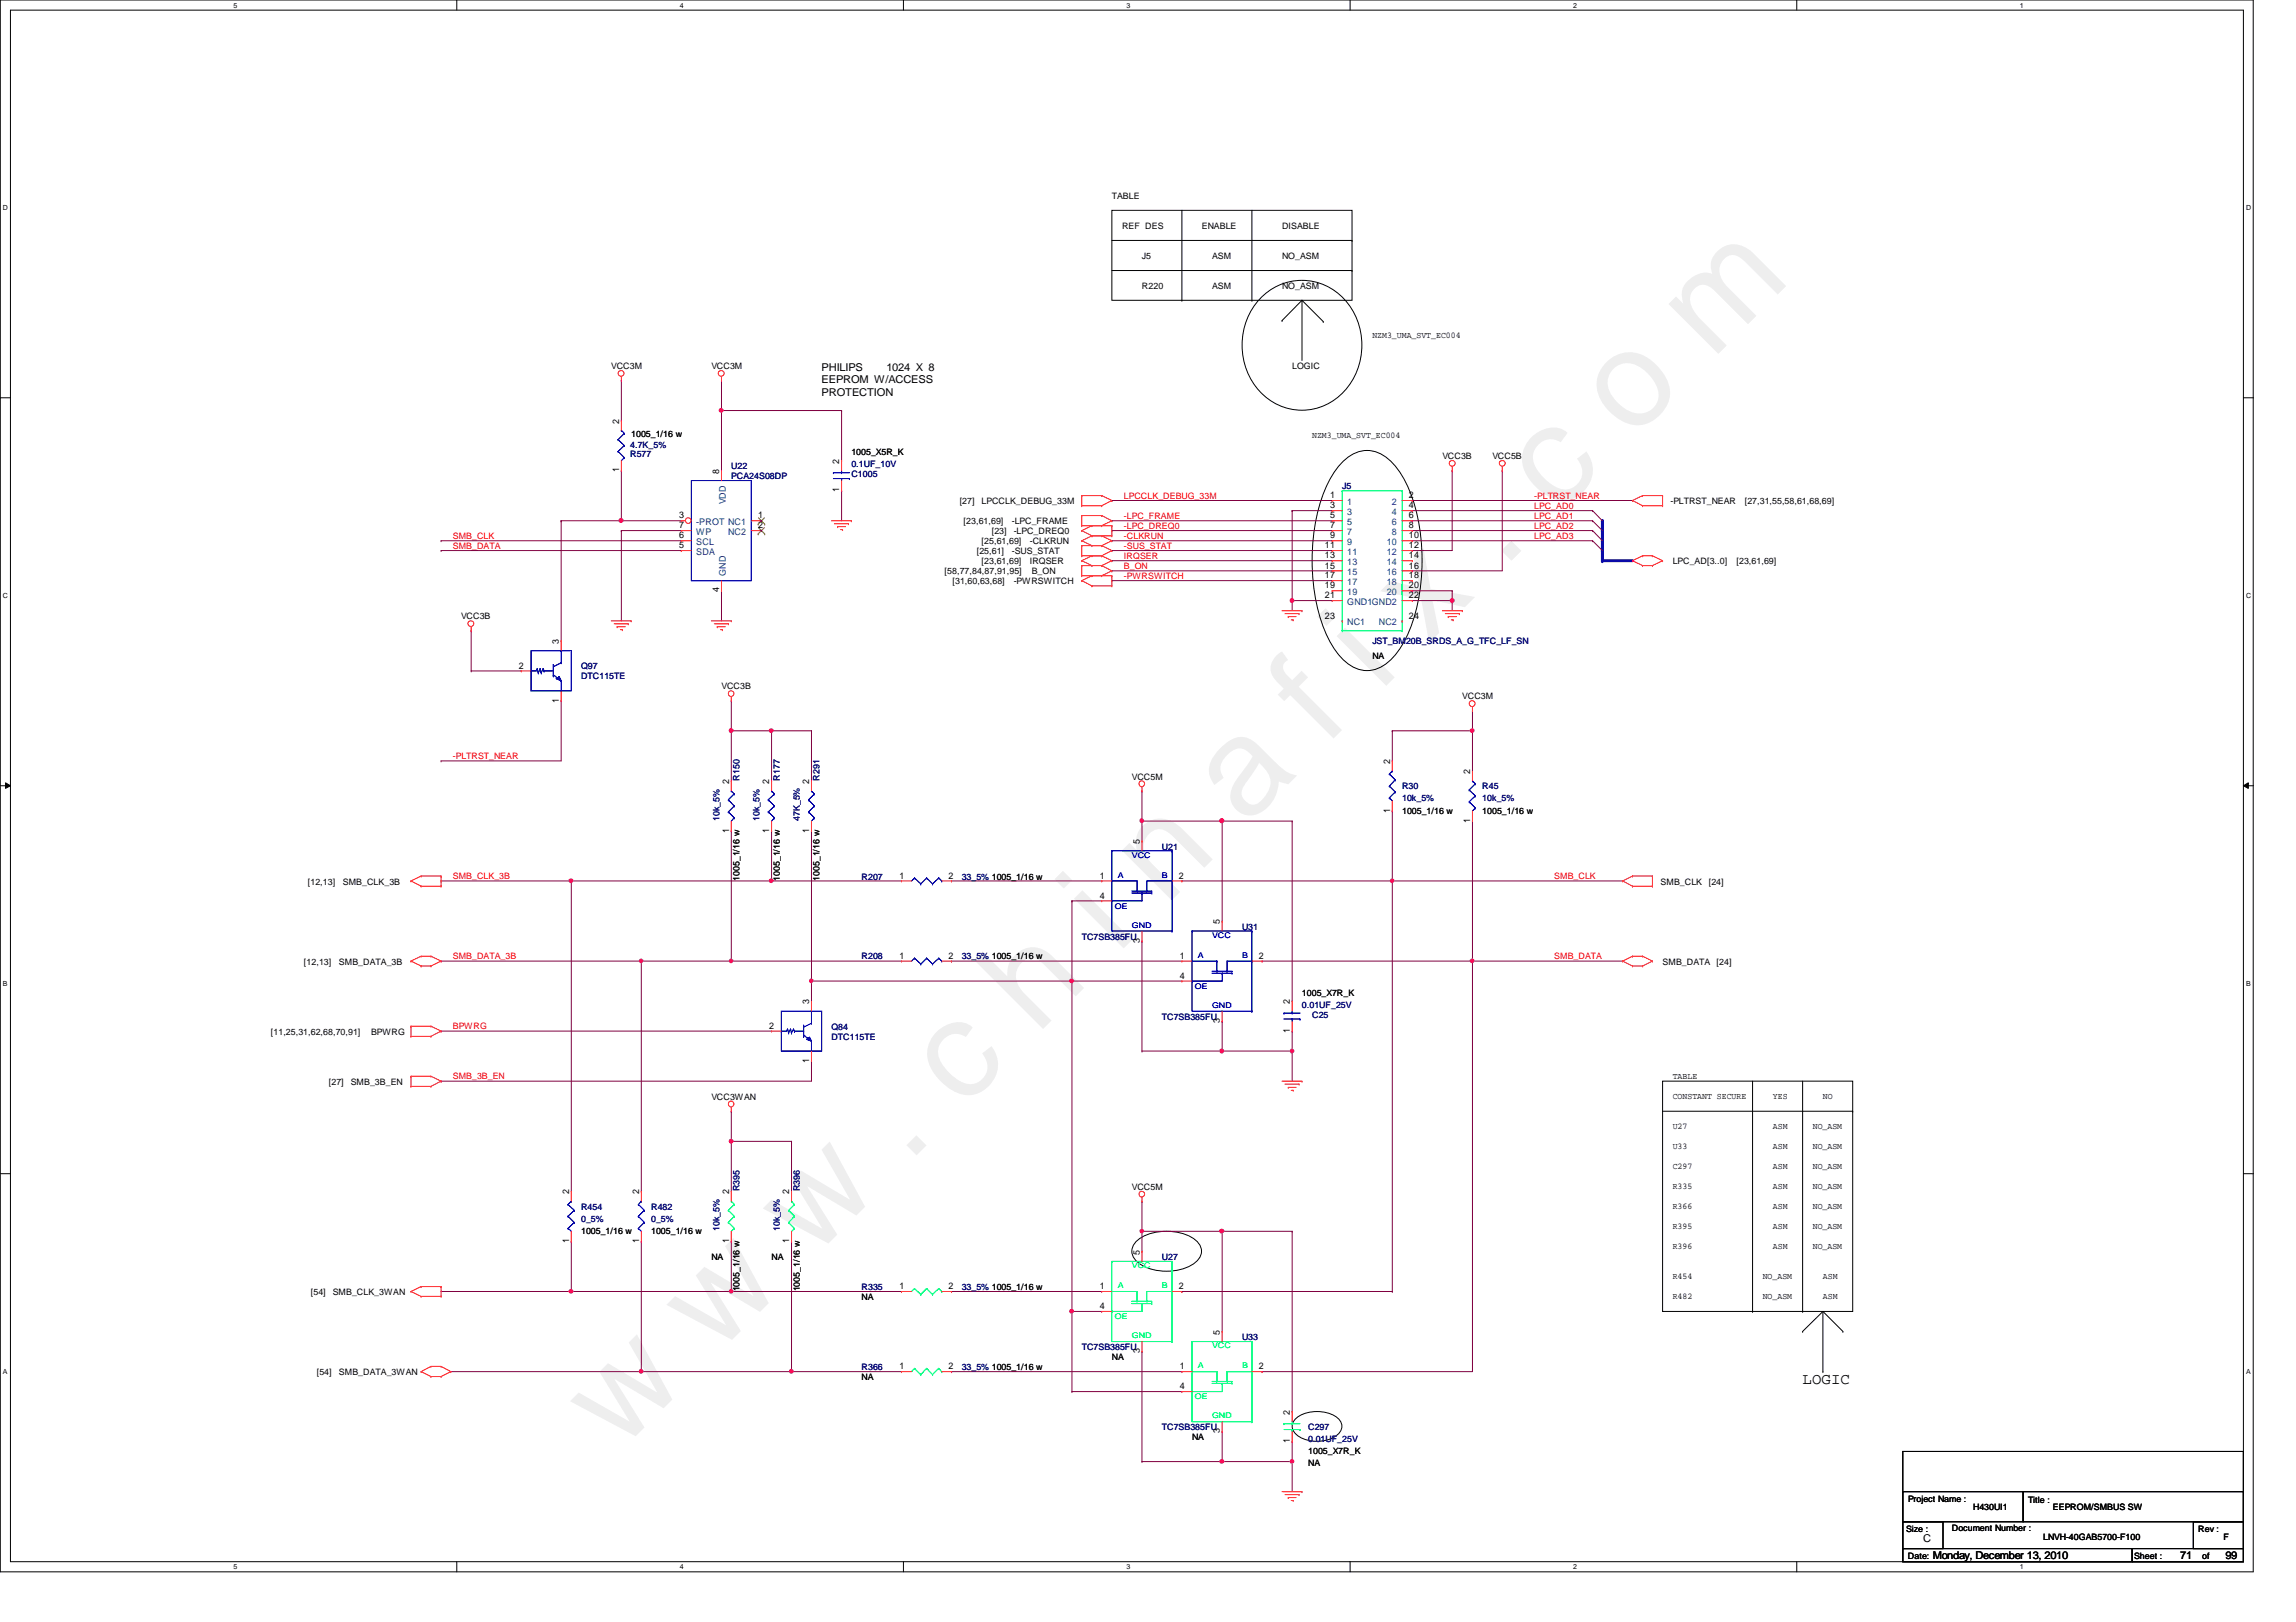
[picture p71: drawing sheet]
<svg xmlns="http://www.w3.org/2000/svg" width="297mm" height="210mm" viewBox="0 0 297 210" stroke-linecap="round" stroke-linejoin="round" font-family="sans-serif">
<defs><g id="words">
<text font-size="17.6" fill="#f0f" x="80.1" y="188" transform="rotate(-45 80.1 188)">w w w . c h i n a f i x . c o m</text>
<text font-size="2" x="233.2" y="179.1">LOGIC</text>
<g font-size="1.4">
<text x="106.3" y="48">PHILIPS</text>
<text x="114.7" y="48">1024 X 8</text>
<text x="106.3" y="49.6">EEPROM W/ACCESS</text>
<text x="106.3" y="51.3">PROTECTION</text>
<text x="248.8" y="199.5">C</text>
<text x="250.1" y="201.7">Monday, December 13, 2010</text>
<text x="282.1" y="201.7">71</text>
<text x="287.9" y="201.7">99</text>
</g>
<g font-size="1.2">
<text x="80.1" y="54.8" transform="rotate(-90 80.1 54.8)">2</text>
<text x="80.1" y="61.1" transform="rotate(-90 80.1 61.1)">1</text>
<text x="93" y="61.3" transform="rotate(-90 93 61.3)">8</text>
<text x="108.6" y="63.7" transform="rotate(-90 108.6 63.7)">1</text>
<text x="108.6" y="60" transform="rotate(-90 108.6 60)">2</text>
<text x="172.1" y="65.8">3</text>
<text x="172.1" y="64.5">1</text>
<text x="182.3" y="65.8">4</text>
<text x="182.3" y="64.5">2</text>
<text x="87.9" y="71">5</text>
<text x="87.9" y="69.7">6</text>
<text x="87.9" y="68.4">7</text>
<text x="87.9" y="67.1">3</text>
<text x="98.1" y="68.4">2</text>
<text x="98.1" y="67.1">1</text>
<text x="171.4" y="71">11</text>
<text x="172.1" y="69.7">9</text>
<text x="172.1" y="68.4">7</text>
<text x="172.1" y="67.1">5</text>
<text x="182.3" y="71">12</text>
<text x="182.3" y="69.7">10</text>
<text x="182.3" y="68.4">8</text>
<text x="182.3" y="67.1">6</text>
<text x="93" y="76.7" transform="rotate(-90 93 76.7)">4</text>
<text x="171.4" y="76.2">19</text>
<text x="171.4" y="74.8">17</text>
<text x="171.4" y="73.6">15</text>
<text x="171.4" y="72.3">13</text>
<text x="171.4" y="77.4">21</text>
<text x="182.3" y="76.2">20</text>
<text x="182.3" y="74.8">18</text>
<text x="182.3" y="73.6">16</text>
<text x="182.3" y="72.3">14</text>
<text x="182.3" y="77.4">22</text>
<text x="72.3" y="83.3" transform="rotate(-90 72.3 83.3)">3</text>
<text x="171.4" y="80.1">23</text>
<text x="182.3" y="80.1">24</text>
<text x="67.1" y="86.5">2</text>
<text x="72.3" y="90.9" transform="rotate(-90 72.3 90.9)">1</text>
<text x="94.3" y="101.5" transform="rotate(-90 94.3 101.5)">2</text>
<text x="99.5" y="101.5" transform="rotate(-90 99.5 101.5)">2</text>
<text x="104.7" y="101.5" transform="rotate(-90 104.7 101.5)">2</text>
<text x="179.8" y="98.9" transform="rotate(-90 179.8 98.9)">2</text>
<text x="190.2" y="100.2" transform="rotate(-90 190.2 100.2)">2</text>
<text x="94.3" y="107.8" transform="rotate(-90 94.3 107.8)">1</text>
<text x="99.5" y="107.8" transform="rotate(-90 99.5 107.8)">1</text>
<text x="104.7" y="107.8" transform="rotate(-90 104.7 107.8)">1</text>
<text x="179.8" y="105.2" transform="rotate(-90 179.8 105.2)">1</text>
<text x="190.2" y="106.5" transform="rotate(-90 190.2 106.5)">1</text>
<text x="116.4" y="113.7">1</text>
<text x="122.7" y="113.7">2</text>
<text x="142.3" y="113.7">1</text>
<text x="147.4" y="109.2" transform="rotate(-90 147.4 109.2)">5</text>
<text x="152.5" y="113.7">2</text>
<text x="142.3" y="116.3">4</text>
<text x="157.8" y="119.6" transform="rotate(-90 157.8 119.6)">5</text>
<text x="116.4" y="124.1">1</text>
<text x="122.7" y="124.1">2</text>
<text x="147.4" y="122" transform="rotate(-90 147.4 122)">3</text>
<text x="152.7" y="124.1">1</text>
<text x="162.9" y="124.1">2</text>
<text x="104.7" y="130" transform="rotate(-90 104.7 130)">3</text>
<text x="152.7" y="126.7">4</text>
<text x="166.9" y="130" transform="rotate(-90 166.9 130)">2</text>
<text x="99.5" y="133.1">2</text>
<text x="104.7" y="137.5" transform="rotate(-90 104.7 137.5)">1</text>
<text x="157.8" y="132.4" transform="rotate(-90 157.8 132.4)">3</text>
<text x="166.9" y="133.7" transform="rotate(-90 166.9 133.7)">1</text>
<text x="73.6" y="154.6" transform="rotate(-90 73.6 154.6)">2</text>
<text x="82.7" y="154.6" transform="rotate(-90 82.7 154.6)">2</text>
<text x="94.3" y="154.6" transform="rotate(-90 94.3 154.6)">2</text>
<text x="102.1" y="154.6" transform="rotate(-90 102.1 154.6)">2</text>
<text x="73.6" y="160.9" transform="rotate(-90 73.6 160.9)">1</text>
<text x="82.7" y="160.9" transform="rotate(-90 82.7 160.9)">1</text>
<text x="94.3" y="160.9" transform="rotate(-90 94.3 160.9)">1</text>
<text x="102.1" y="160.9" transform="rotate(-90 102.1 160.9)">1</text>
<text x="116.4" y="166.8">1</text>
<text x="122.7" y="166.8">2</text>
<text x="142.3" y="166.8">1</text>
<text x="147.4" y="162.3" transform="rotate(-90 147.4 162.3)">5</text>
<text x="152.5" y="166.8">2</text>
<text x="142.3" y="169.4">4</text>
<text x="157.8" y="172.7" transform="rotate(-90 157.8 172.7)">5</text>
<text x="116.4" y="177.2">1</text>
<text x="122.7" y="177.2">2</text>
<text x="147.4" y="175.1" transform="rotate(-90 147.4 175.1)">3</text>
<text x="152.7" y="179.8">4</text>
<text x="152.7" y="177.2">1</text>
<text x="162.9" y="177.2">2</text>
<text x="157.8" y="185.5" transform="rotate(-90 157.8 185.5)">3</text>
<text x="166.9" y="183.1" transform="rotate(-90 166.9 183.1)">2</text>
<text x="166.9" y="186.8" transform="rotate(-90 166.9 186.8)">1</text>
</g>
<g font-size="1.2" fill="#004080">
<text x="93.9" y="65.3" transform="rotate(-90 93.9 65.3)">VDD</text>
<text x="174.3" y="65.3">1</text>
<text x="180.1" y="65.3">2</text>
<text x="90.1" y="71.8">SDA</text>
<text x="90.1" y="70.5">SCL</text>
<text x="90.1" y="69.2">WP</text>
<text x="90.1" y="67.9">-PROT NC1</text>
<text x="94.2" y="69.2">NC2</text>
<text x="174.3" y="71.8">11</text>
<text x="174.3" y="70.5">9</text>
<text x="174.3" y="69.2">7</text>
<text x="174.3" y="67.9">5</text>
<text x="174.3" y="66.6">3</text>
<text x="179.4" y="71.8">12</text>
<text x="179.4" y="70.5">10</text>
<text x="180.1" y="69.2">8</text>
<text x="180.1" y="67.9">6</text>
<text x="180.1" y="66.6">4</text>
<text x="93.9" y="74.5" transform="rotate(-90 93.9 74.5)">GND</text>
<text x="174.3" y="77">19</text>
<text x="174.3" y="75.7">17</text>
<text x="174.3" y="74.4">15</text>
<text x="174.3" y="73.1">13</text>
<text x="179.4" y="77">20</text>
<text x="179.4" y="75.7">18</text>
<text x="179.4" y="74.4">16</text>
<text x="179.4" y="73.1">14</text>
<text x="174.3" y="78.3">GND1GND2</text>
<text x="174.3" y="80.9">NC1</text>
<text x="178.4" y="80.9">NC2</text>
</g>
<g font-size="1.1">
<text x="143.8" y="25.7">TABLE</text>
<text x="145.2" y="29.6">REF DES</text>
<text x="155.5" y="29.6">ENABLE</text>
<text x="165.9" y="29.6">DISABLE</text>
<text x="147.7" y="33.5">J5</text>
<text x="156.8" y="33.5">ASM</text>
<text x="165.9" y="33.5">NO_ASM</text>
<text x="147.7" y="37.4">R220</text>
<text x="156.8" y="37.4">ASM</text>
<text x="165.9" y="37.4">NO_ASM</text>
<text x="79.1" y="47.8">VCC3M</text>
<text x="92" y="47.8">VCC3M</text>
<text x="167.2" y="47.8">LOGIC</text>
<text x="177.5" y="43.7">NZM3_UMA_SVT_EC004</text>
<text x="81.7" y="56.6">1005_1/16 w</text>
<text x="110.1" y="58.9">1005_X5R_K</text>
<text x="169.8" y="56.7">NZM3_UMA_SVT_EC004</text>
<text x="186.6" y="59.4">VCC3B</text>
<text x="193.1" y="59.4">VCC5B</text>
<text x="124.2" y="65.2">[27]</text>
<text x="127" y="65.2">LPCCLK_DEBUG_33M</text>
<text x="216.1" y="65.2">-PLTRST_NEAR</text>
<text x="225.7" y="65.2">[27,31,55,58,61,68,69]</text>
<text x="124.7" y="67.8">[23,61,69]</text>
<text x="126.4" y="71.7">[25,61]</text>
<text x="127" y="70.4">[25,61,69]</text>
<text x="128.3" y="69.1">[23]</text>
<text x="130.9" y="67.8">-LPC_FRAME</text>
<text x="130.9" y="71.7">-SUS_STAT</text>
<text x="131.1" y="69.1">-LPC_DREQ0</text>
<text x="133.2" y="70.4">-CLKRUN</text>
<text x="122.2" y="74.3">[58,77,84,87,91,95]</text>
<text x="123.2" y="75.6">[31,60,63,68]</text>
<text x="127" y="73">[23,61,69]</text>
<text x="131.1" y="75.6">-PWRSWITCH</text>
<text x="133.2" y="73">IRQSER</text>
<text x="133.5" y="74.3">B_ON</text>
<text x="216.4" y="73">LPC_AD[3..0]</text>
<text x="224.7" y="73">[23,61,69]</text>
<text x="59.6" y="80.1">VCC3B</text>
<text x="93.3" y="89.2">VCC3B</text>
<text x="177.5" y="85.3">NA</text>
<text x="189.2" y="90.5">VCC3M</text>
<text x="146.4" y="100.9">VCC5M</text>
<text x="181.4" y="105.3">1005_1/16 w</text>
<text x="191.8" y="105.3">1005_1/16 w</text>
<text x="39.8" y="114.5">[12,13]</text>
<text x="44.4" y="114.5">SMB_CLK_3B</text>
<text x="95.7" y="114" transform="rotate(-90 95.7 114)">1005_1/16 w</text>
<text x="100.9" y="114" transform="rotate(-90 100.9 114)">1005_1/16 w</text>
<text x="106" y="114" transform="rotate(-90 106 114)">1005_1/16 w</text>
<text x="214.8" y="114.5">SMB_CLK</text>
<text x="221.1" y="114.5">[24]</text>
<text x="39.3" y="124.8">[12,13]</text>
<text x="43.9" y="124.8">SMB_DATA_3B</text>
<text x="215.1" y="124.8">SMB_DATA</text>
<text x="222.1" y="124.8">[24]</text>
<text x="168.4" y="128.9">1005_X7R_K</text>
<text x="35" y="133.9">[11,25,31,62,68,70,91]</text>
<text x="48" y="133.9">BPWRG</text>
<text x="42.5" y="140.4">[27]</text>
<text x="45.4" y="140.4">SMB_3B_EN</text>
<text x="92" y="142.3">VCC3WAN</text>
<text x="216.4" y="139.6">TABLE</text>
<text x="216.4" y="142.2">CONSTANT SECURE</text>
<text x="229.4" y="142.2">YES</text>
<text x="235.8" y="142.2">NO</text>
<text x="216.4" y="146.1">U27</text>
<text x="216.4" y="148.7">U33</text>
<text x="229.4" y="146.1">ASM</text>
<text x="229.4" y="148.7">ASM</text>
<text x="234.5" y="146.1">NO_ASM</text>
<text x="234.5" y="148.7">NO_ASM</text>
<text x="146.4" y="154">VCC5M</text>
<text x="216.4" y="151.3">C297</text>
<text x="216.4" y="153.8">R335</text>
<text x="229.4" y="151.3">ASM</text>
<text x="229.4" y="153.8">ASM</text>
<text x="234.5" y="151.3">NO_ASM</text>
<text x="234.5" y="153.8">NO_ASM</text>
<text x="75.2" y="159.7">1005_1/16 w</text>
<text x="84.2" y="159.7">1005_1/16 w</text>
<text x="216.4" y="156.4">R366</text>
<text x="216.4" y="159">R395</text>
<text x="216.4" y="161.6">R396</text>
<text x="229.4" y="156.4">ASM</text>
<text x="229.4" y="159">ASM</text>
<text x="229.4" y="161.6">ASM</text>
<text x="234.5" y="156.4">NO_ASM</text>
<text x="234.5" y="159">NO_ASM</text>
<text x="234.5" y="161.6">NO_ASM</text>
<text x="40.2" y="167.6">[54]</text>
<text x="43" y="167.6">SMB_CLK_3WAN</text>
<text x="92" y="163">NA</text>
<text x="95.7" y="167.1" transform="rotate(-90 95.7 167.1)">1005_1/16 w</text>
<text x="99.8" y="163">NA</text>
<text x="103.5" y="167.1" transform="rotate(-90 103.5 167.1)">1005_1/16 w</text>
<text x="216.4" y="165.5">R454</text>
<text x="228" y="165.5">NO_ASM</text>
<text x="235.8" y="165.5">ASM</text>
<text x="111.5" y="168.2">NA</text>
<text x="216.4" y="168.1">R482</text>
<text x="228" y="168.1">NO_ASM</text>
<text x="235.8" y="168.1">ASM</text>
<text x="41" y="177.9">[54]</text>
<text x="43.9" y="177.9">SMB_DATA_3WAN</text>
<text x="111.5" y="178.6">NA</text>
<text x="143.8" y="176">NA</text>
<text x="154.2" y="186.4">NA</text>
<text x="169.2" y="188.2">1005_X7R_K</text>
<text x="169.2" y="189.7">NA</text>
<text x="246.8" y="194.4">Project Name :</text>
<text x="255.3" y="195.4">H430UI1</text>
<text x="262.4" y="194.5">Title :</text>
<text x="265.6" y="195.4">EEPROM/SMBUS SW</text>
<text x="246.6" y="198.3">Size :</text>
<text x="246.8" y="201.8">Date:</text>
<text x="252.5" y="198.2">Document Number :</text>
<text x="264.3" y="199.3">LNVH-40GAB5700-F100</text>
<text x="276.1" y="201.8">Sheet :</text>
<text x="284.4" y="198.3">Rev :</text>
<text x="284.9" y="201.8">of</text>
<text x="287.7" y="199.3">F</text>
</g>
<g font-size="1.1" fill="#000080">
<text x="81.5" y="59.1">R577</text>
<text x="81.5" y="58">4.7K_5%</text>
<text x="94.6" y="60.7">U22</text>
<text x="94.6" y="62">PCA24S08DP</text>
<text x="110.1" y="61.7">C1005</text>
<text x="110.1" y="60.5">0.1UF_10V</text>
<text x="173.6" y="63.3">J5</text>
<text x="177.5" y="83.4">JST_BM20B_SRDS_A_G_TFC_LF_SN</text>
<text x="75.2" y="86.6">Q97</text>
<text x="75.2" y="87.9">DTC115TE</text>
<text x="95.7" y="101" transform="rotate(-90 95.7 101)">R150</text>
<text x="100.9" y="101" transform="rotate(-90 100.9 101)">R177</text>
<text x="106" y="101" transform="rotate(-90 106 101)">R291</text>
<text x="93.1" y="106.3" transform="rotate(-90 93.1 106.3)">10k_5%</text>
<text x="98.3" y="106.3" transform="rotate(-90 98.3 106.3)">10k_5%</text>
<text x="103.5" y="106.3" transform="rotate(-90 103.5 106.3)">47K_5%</text>
<text x="181.4" y="102.2">R30</text>
<text x="181.4" y="103.7">10k_5%</text>
<text x="191.8" y="102.2">R45</text>
<text x="191.8" y="103.7">10k_5%</text>
<text x="111.5" y="113.8">R207</text>
<text x="124.4" y="113.8">33_5% 1005_1/16 w</text>
<text x="150.3" y="109.9">U21</text>
<text x="111.5" y="124.2">R208</text>
<text x="124.4" y="124.2">33_5% 1005_1/16 w</text>
<text x="140" y="121.6">TC7SB385FU</text>
<text x="160.7" y="120.3">U31</text>
<text x="150.3" y="132">TC7SB385FU</text>
<text x="168.4" y="130.4">0.01UF_25V</text>
<text x="169.8" y="131.7">C25</text>
<text x="107.6" y="133.3">Q84</text>
<text x="107.6" y="134.5">DTC115TE</text>
<text x="95.7" y="154.2" transform="rotate(-90 95.7 154.2)">R395</text>
<text x="103.5" y="154.2" transform="rotate(-90 103.5 154.2)">R396</text>
<text x="75.2" y="156.5">R454</text>
<text x="75.2" y="158.1">0_5%</text>
<text x="84.2" y="156.5">R482</text>
<text x="84.2" y="158.1">0_5%</text>
<text x="93.1" y="159.3" transform="rotate(-90 93.1 159.3)">10k_5%</text>
<text x="100.9" y="159.3" transform="rotate(-90 100.9 159.3)">10k_5%</text>
<text x="111.5" y="166.9">R335</text>
<text x="124.4" y="166.9">33_5% 1005_1/16 w</text>
<text x="150.3" y="163">U27</text>
<text x="160.7" y="173.4">U33</text>
<text x="111.5" y="177.3">R366</text>
<text x="124.4" y="177.3">33_5% 1005_1/16 w</text>
<text x="140" y="174.7">TC7SB385FU</text>
<text x="150.3" y="185.1">TC7SB385FU</text>
<text x="169.2" y="185.1">C297</text>
<text x="169.2" y="186.6">0.01UF_25V</text>
</g>
<g font-size="1.1" fill="#f00">
<text x="145.4" y="64.5">LPCCLK_DEBUG_33M</text>
<text x="198.5" y="65.8">LPC_AD0</text>
<text x="198.5" y="64.5">-PLTRST_NEAR</text>
<text x="58.6" y="69.7">SMB_CLK</text>
<text x="58.6" y="71">SMB_DATA</text>
<text x="145.4" y="67.1">-LPC_FRAME</text>
<text x="145.4" y="69.7">-CLKRUN</text>
<text x="145.4" y="71">-SUS_STAT</text>
<text x="145.4" y="68.4">-LPC_DREQ0</text>
<text x="198.5" y="67.1">LPC_AD1</text>
<text x="198.5" y="68.4">LPC_AD2</text>
<text x="198.5" y="69.7">LPC_AD3</text>
<text x="145.4" y="73.6">B_ON</text>
<text x="145.4" y="72.3">IRQSER</text>
<text x="145.4" y="74.9">-PWRSWITCH</text>
<text x="58.6" y="98.2">-PLTRST_NEAR</text>
<text x="58.6" y="113.7">SMB_CLK_3B</text>
<text x="201.1" y="113.7">SMB_CLK</text>
<text x="58.6" y="124.1">SMB_DATA_3B</text>
<text x="201.1" y="124.1">SMB_DATA</text>
<text x="58.6" y="133.2">BPWRG</text>
<text x="58.6" y="139.7">SMB_3B_EN</text>
</g>
<g font-size="1" fill="#00f">
<text x="144.6" y="113.6">A</text>
<text x="146.4" y="111">VCC</text>
<text x="150.3" y="113.6">B</text>
<text x="144.2" y="117.6">OE</text>
<text x="146.4" y="120.1">GND</text>
<text x="155" y="124">A</text>
<text x="156.8" y="121.4">VCC</text>
<text x="160.7" y="124">B</text>
<text x="154.6" y="128">OE</text>
<text x="156.8" y="130.4">GND</text>
</g>
<g font-size="1" fill="#00ff80">
<text x="144.6" y="166.7">A</text>
<text x="146.4" y="164.1">VCC</text>
<text x="150.3" y="166.7">B</text>
<text x="144.2" y="170.7">OE</text>
<text x="146.4" y="173.2">GND</text>
<text x="155" y="177.1">A</text>
<text x="156.8" y="174.5">VCC</text>
<text x="160.7" y="177.1">B</text>
<text x="154.6" y="181.1">OE</text>
<text x="156.8" y="183.6">GND</text>
</g>
<g font-size=".9">
<text x="30.2" y="1">5</text>
<text x="88" y="1">4</text>
<text x="145.8" y="1">3</text>
<text x="203.5" y="1">2</text>
<text x="261.3" y="1">1</text>
<text x=".4" y="27.2">D</text>
<text x="290.6" y="27.2">D</text>
<text x=".4" y="77.3">C</text>
<text x="290.6" y="77.3">C</text>
<text x=".4" y="127.6">B</text>
<text x="290.6" y="127.6">B</text>
<text x=".4" y="177.8">A</text>
<text x="290.6" y="177.8">A</text>
<text x="30.2" y="203.1">5</text>
<text x="88" y="203.1">4</text>
<text x="145.8" y="203.1">3</text>
<text x="203.5" y="203.1">2</text>
<text x="261.3" y="203.1">1</text>
</g>
</g></defs>
<path d="M0 0h291.5v203.4h-291.5zM1.4 1.3h288.8v200.8h-288.8z" fill="none" stroke="#000" stroke-width=".13"/>
<g fill="#fff">
<path d="M30.2 .2h.5v1h-.5z"/>
<path d="M30.2 202.3h.5v1h-.5z"/>
</g>
<path d="M59.1 0v1.3M59.1 202.1v1.3" fill="none" stroke="#000" stroke-width=".13"/>
<g fill="#fff">
<path d="M88 .2h.5v1h-.5z"/>
<path d="M88 202.3h.5v1h-.5z"/>
</g>
<path d="M116.9 0v1.3M116.9 202.1v1.3" fill="none" stroke="#000" stroke-width=".13"/>
<g fill="#fff">
<path d="M145.8 .2h.5v1h-.5z"/>
<path d="M145.8 202.3h.5v1h-.5z"/>
</g>
<path d="M174.7 0v1.3M174.7 202.1v1.3" fill="none" stroke="#000" stroke-width=".13"/>
<g fill="#fff">
<path d="M203.5 .2h.5v1h-.5z"/>
<path d="M203.5 202.3h.5v1h-.5z"/>
</g>
<path d="M232.4 0v1.3M232.4 202.1v1.3" fill="none" stroke="#000" stroke-width=".13"/>
<g fill="#fff">
<path d="M261.3 .2h.5v1h-.5z"/>
<path d="M261.3 202.3h.5v1h-.5z"/>
<path d="M.4 26.4h.6v1h-.6z"/>
<path d="M290.6 26.4h.6v1h-.6z"/>
<path d="M.4 76.5h.6v1.1h-.6z"/>
<path d="M290.6 76.5h.6v1.1h-.6z"/>
</g>
<path d="M0 51.5h1.4M290.2 51.5h1.3" fill="none" stroke="#000" stroke-width=".13"/>
<g fill="#fff">
<path d="M.4 126.7h.6v1.1h-.6z"/>
<path d="M290.6 126.7h.6v1.1h-.6z"/>
</g>
<path d="M0 101.7h1.4M.7 101.3l.7 .4-.7 .3zM290.2 101.7l.7-.4v.7zM290.2 101.7h1.3" fill="none" stroke="#000" stroke-width=".13"/>
<path d="M.7 101.3l.7 .4-.7 .3zM290.2 101.7l.7-.4v.7z" fill="#000"/>
<g fill="#fff">
<path d="M.4 177h.5v1h-.5z"/>
<path d="M290.6 177h.5v1h-.5z"/>
</g>
<g fill="none" stroke="#000" stroke-width=".13">
<path d="M143.8 27.2h31.1v11.7h-31.1zM143.8 31.1h31.1M143.8 35h31.1M173.7 59.7a4.1 4.1 0 0 1 6.3 0 13.9 13.9 0 0 1 3.2 6.6 26.4 26.4 0 0 1-.8 15.1 9 9 0 0 1-3.9 5 4 4 0 0 1-4.8-1.1 13.9 13.9 0 0 1-3.2-6.5 26.5 26.5 0 0 1 .8-15.2 11.3 11.3 0 0 1 2.4-3.9zM215.1 139.9h24.6v29.8h-24.6zM226.7 139.9v29.8M233.2 139.9v29.8M0 151.9h1.4M215.1 143.8h24.6M239.7 143.8h.1M290.2 151.9h1.3M235.8 169.7l2.6 2.6"/>
<path d="M238.4 172.3h.1M246.2 196.9h5.2v3.5h-5.2zM246.2 193h15.5v3.9h-15.5zM246.2 187.8h44v14.3h-44zM261.7 193h28.5v3.9h-28.5zM283.8 196.9h6.4v3.5h-6.4zM246.2 200.4h29.6v1.7h-29.6zM275.8 200.4h14.4v1.7h-14.4z"/>
</g>
<g fill="none" stroke="#800040" stroke-width=".13">
<path d="M57.1 70h.1M57.1 71.2h.1M57.1 70h31M57.1 71.2h31M143.8 70h28.5M143.8 71.2h28.5M143.8 64.8h28.5M143.8 67.4h28.5M143.8 73.9h28.5M143.8 72.6h28.5M143.8 75.1h28.5M143.8 68.7h28.5"/>
<path d="M182.7 64.8h28.5M57.1 98.5h.1M57.1 98.5h15.5M61 81.6h.1M61 86.8h.1M61 81.6v5.2M61 86.8h6.4M57.1 114h.1M57.1 114h16.8v40.2M209.9 114h-29.8v53.1M57.1 133.4h.1M57.1 139.9h.1"/>
<path d="M57.1 124.4h.1M57.1 133.4h42.7M57.1 139.9h47.9M57.1 124.4h25.9v29.8M105 127h33.7v42.7M123.1 124.4h29.8M190.5 124.4v53.1M57.1 167.1h16.8M58.3 177.5h24.7M123.1 177.5h29.8"/>
</g>
<g fill="none" stroke="#f00" stroke-width=".13">
<path d="M61 81.6h.1M61 81.1v.5M67.4 86.8h.1M67.4 86.8h1.3M53.2 114h.1M53.2 114l1.3 .7M54.5 113.4h.1M54.5 114.7h.1M54.5 113.4l-1.3 .6M54.5 113.4h2.6M54.5 114.7h2.6M57.1 113.4h.1"/>
<path d="M57.1 114.7h.1M57.1 113.4v1.3M53.2 124.4h.1M53.2 132.8h.1M53.2 134.1h.1M53.2 139.3h.1M53.2 124.4l1.3 .6M53.2 132.8h2.5M53.2 132.8v1.3M53.2 139.3v1.3M53.2 134.1h2.5M53.2 139.3h2.5"/>
<path d="M54.5 123.7h.1M54.5 125h.1M54.5 123.7h1.2M54.5 123.7l-1.3 .7M54.5 125h1.2M55.7 123.7h.1M55.7 125h.1M55.7 132.8h.1M55.7 134.1h.1M55.7 139.3h.1M55.7 123.7l1.4 .7M55.7 132.8l1.4 .6"/>
<path d="M55.7 139.3l1.4 .6M57.1 124.4h.1M57.1 133.4h.1M57.1 139.9h.1M57.1 124.4l-1.4 .6M57.1 133.4l-1.4 .7M57.1 139.9l-1.4 .7M53.2 140.6h.1M53.2 140.6h2.5M55.7 140.6h.1M53.2 167.1h.1M53.2 167.1l1.3 .7"/>
<path d="M54.5 166.5h.1M54.5 167.8h.1M54.5 177.5h.1M54.5 166.5l-1.3 .6M54.5 166.5h2.6M54.5 167.8h2.6M54.5 177.5l1.2 .6M55.7 176.8h.1M55.7 178.1h.1M55.7 176.8h1.4M55.7 176.8l-1.2 .7M55.7 178.1h1.4"/>
<path d="M57.1 166.5h.1M57.1 167.8h.1M57.1 176.8h.1M57.1 178.1h.1M57.1 166.5v1.3M57.1 176.8l1.2 .7M58.3 177.5h.1M58.3 177.5l-1.2 .6M167 194.2h.3M167.3 194.2h.1"/>
<circle cx="60.9" cy="80.7" r=".37"/>
</g>
<use href="#words"/>
</svg>
